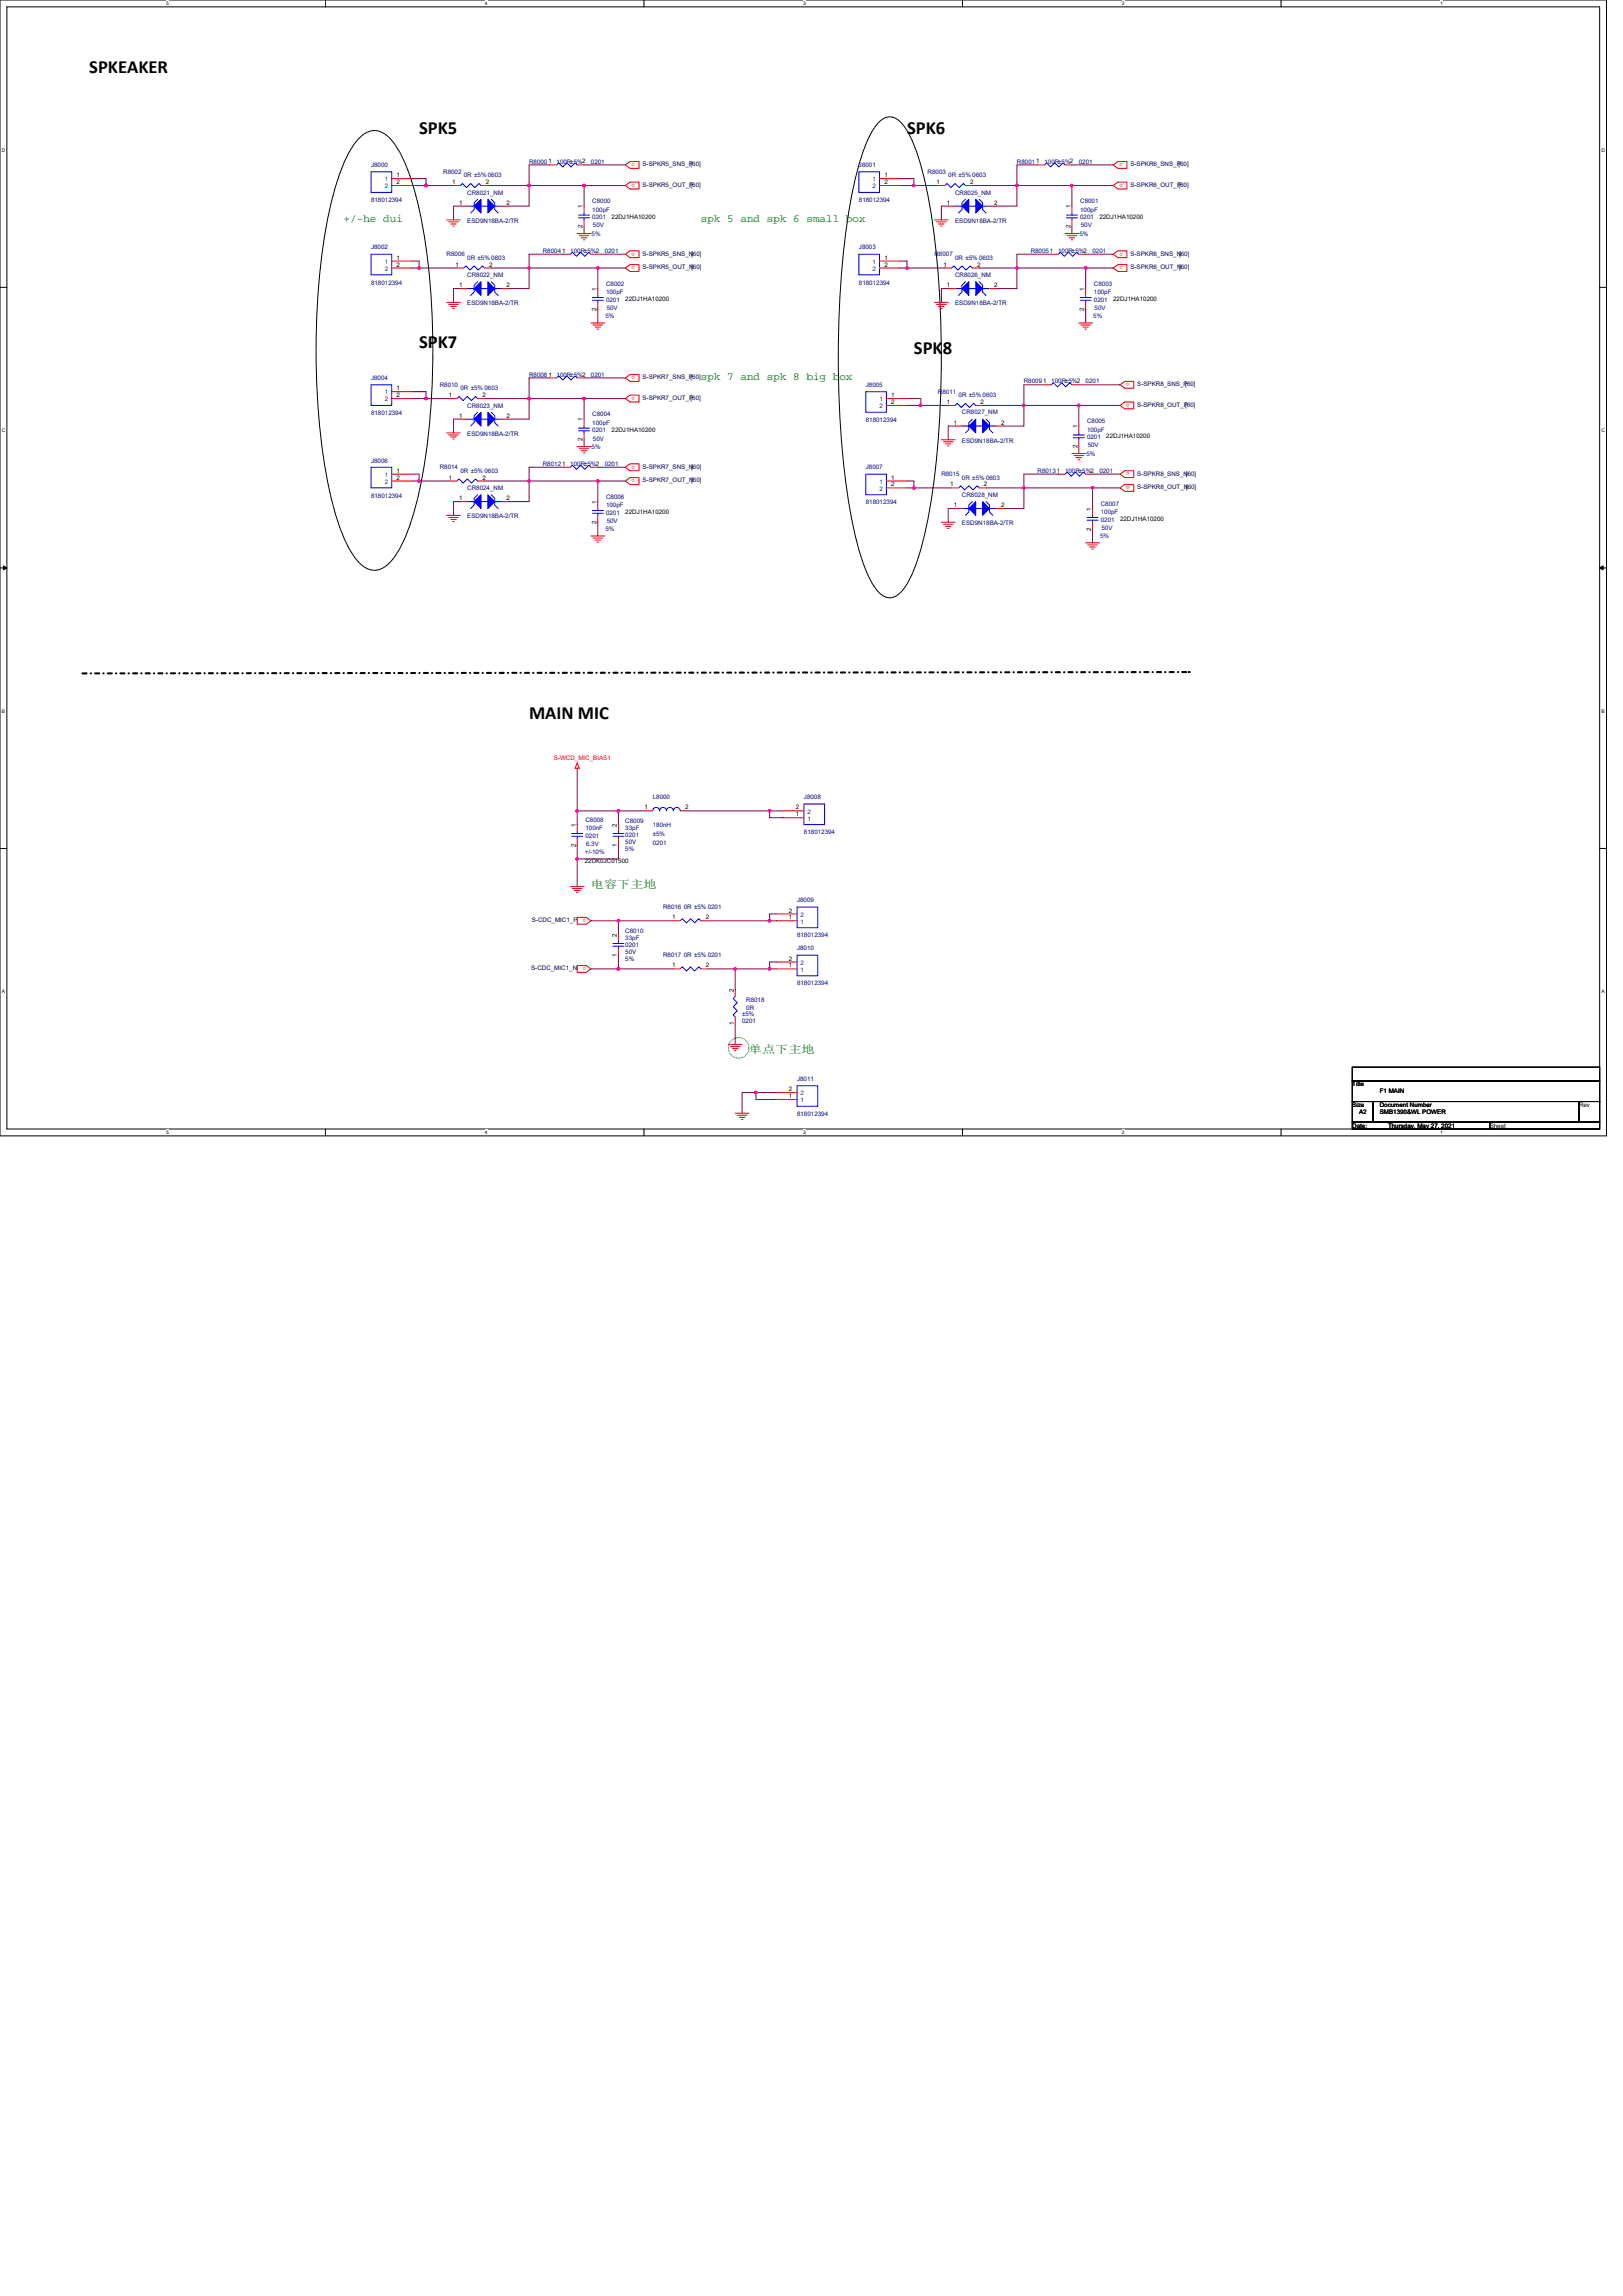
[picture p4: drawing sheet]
<svg xmlns="http://www.w3.org/2000/svg" width="210mm" height="297mm" viewBox="0 0 210 297" stroke-linecap="round" stroke-linejoin="round" font-family="sans-serif">
<defs><g id="words">
<g font-size="2.4">
<text x="11.6" y="9.4">SPKEAKER</text>
<text x="54.2" y="17.4">SPK5</text>
<text x="117.3" y="17.4">SPK6</text>
<text x="54.2" y="45">SPK7</text>
<text x="118.2" y="45.8">SPK8</text>
<text x="68.5" y="93">MAIN MIC</text>
</g>
<g font-size="1.4" fill="#008000">
<text x="44.4" y="28.7">+/-he dui</text>
<text x="90.7" y="28.7">spk 5 and spk 6 small box</text>
<text x="90.7" y="49.1">spk 7 and spk 8 big box</text>
<text x="76.5" y="114.9">电容下主地</text>
<text x="96.9" y="136.3">单点下主地</text>
</g>
<g font-size=".8" fill="#000080">
<text x="48" y="21.6">J8000</text>
<text x="57.3" y="22.5">R8002</text>
<text x="60" y="22.9">0R ±5% 0603</text>
<text x="68.5" y="21.2">R80001</text>
<text x="72" y="21.2">100R±5%2</text>
<text x="76.5" y="21.2">0201</text>
<text x="111.1" y="21.6">J8001</text>
<text x="120" y="22.5">R8003</text>
<text x="122.7" y="22.9">0R ±5% 0603</text>
<text x="131.6" y="21.2">R80011</text>
<text x="135.1" y="21.2">100R±5%2</text>
<text x="139.6" y="21.2">0201</text>
<text x="48" y="26.1">818012394</text>
<text x="60.5" y="25.2">CR8021_NM</text>
<text x="60.5" y="28.8">ESD9N18BA-2/TR</text>
<text x="76.6" y="26.3">C8000</text>
<text x="76.6" y="27.4">100pF</text>
<text x="76.6" y="28.4">0201</text>
<text x="76.7" y="29.4">50V</text>
<text x="111.1" y="26.1">818012394</text>
<text x="123.6" y="25.2">CR8025_NM</text>
<text x="123.6" y="28.8">ESD9N18BA-2/TR</text>
<text x="139.8" y="26.3">C8001</text>
<text x="139.8" y="27.4">100pF</text>
<text x="139.8" y="28.4">0201</text>
<text x="139.8" y="29.4">50V</text>
<text x="48" y="32.3">J8002</text>
<text x="57.8" y="33.2">R8006</text>
<text x="60.5" y="35.8">CR8022_NM</text>
<text x="60.5" y="33.6">0R ±5% 0603</text>
<text x="70.2" y="32.7">R80041</text>
<text x="73.8" y="32.7">100R±5%2</text>
<text x="76.5" y="30.5">5%</text>
<text x="78.2" y="32.7">0201</text>
<text x="111.1" y="32.3">J8003</text>
<text x="120.9" y="33.2">R8007</text>
<text x="123.6" y="35.8">CR8026_NM</text>
<text x="123.6" y="33.6">0R ±5% 0603</text>
<text x="133.3" y="32.7">R80051</text>
<text x="136.9" y="32.7">100R±5%2</text>
<text x="139.7" y="30.5">5%</text>
<text x="141.3" y="32.7">0201</text>
<text x="48" y="36.8">818012394</text>
<text x="60.5" y="39.5">ESD9N18BA-2/TR</text>
<text x="78.3" y="41.2">5%</text>
<text x="78.4" y="37">C8002</text>
<text x="78.4" y="38.1">100pF</text>
<text x="78.4" y="39">0201</text>
<text x="78.5" y="40.1">50V</text>
<text x="111.1" y="36.8">818012394</text>
<text x="123.6" y="39.5">ESD9N18BA-2/TR</text>
<text x="141.4" y="41.2">5%</text>
<text x="141.5" y="37">C8003</text>
<text x="141.5" y="38.1">100pF</text>
<text x="141.5" y="39">0201</text>
<text x="141.6" y="40.1">50V</text>
<text x="48" y="49.2">J8004</text>
<text x="48" y="53.7">818012394</text>
<text x="56.9" y="50.1">R8010</text>
<text x="59.6" y="50.5">0R ±5% 0603</text>
<text x="60.5" y="52.7">CR8023_NM</text>
<text x="68.5" y="48.7">R80081</text>
<text x="72" y="48.7">100R±5%2</text>
<text x="76.5" y="48.7">0201</text>
<text x="76.6" y="53.9">C8004</text>
<text x="112" y="50.1">J8005</text>
<text x="121.3" y="50.9">R8011</text>
<text x="124" y="51.4">0R ±5% 0603</text>
<text x="124.5" y="53.6">CR8027_NM</text>
<text x="132.5" y="49.6">R80091</text>
<text x="136" y="49.6">100R±5%2</text>
<text x="140.5" y="49.6">0201</text>
<text x="48" y="59.8">J8006</text>
<text x="60.5" y="56.4">ESD9N18BA-2/TR</text>
<text x="76.5" y="58.1">5%</text>
<text x="76.6" y="54.9">100pF</text>
<text x="76.6" y="55.9">0201</text>
<text x="76.7" y="57">50V</text>
<text x="112" y="54.6">818012394</text>
<text x="124.5" y="57.3">ESD9N18BA-2/TR</text>
<text x="140.6" y="58.9">5%</text>
<text x="140.6" y="54.8">C8005</text>
<text x="140.6" y="55.8">100pF</text>
<text x="140.6" y="56.8">0201</text>
<text x="140.7" y="57.9">50V</text>
<text x="48" y="64.4">818012394</text>
<text x="56.9" y="60.7">R8014</text>
<text x="59.6" y="61.2">0R ±5% 0603</text>
<text x="60.5" y="63.4">CR8024_NM</text>
<text x="70.2" y="60.3">R80121</text>
<text x="73.8" y="60.3">100R±5%2</text>
<text x="78.2" y="60.3">0201</text>
<text x="78.4" y="64.5">C8006</text>
<text x="78.4" y="65.6">100pF</text>
<text x="112" y="60.7">J8007</text>
<text x="112" y="65.3">818012394</text>
<text x="121.8" y="61.6">R8015</text>
<text x="124.5" y="64.3">CR8028_NM</text>
<text x="124.5" y="62.1">0R ±5% 0603</text>
<text x="134.2" y="61.2">R80131</text>
<text x="137.8" y="61.2">100R±5%2</text>
<text x="142.2" y="61.2">0201</text>
<text x="142.4" y="65.4">C8007</text>
<text x="60.5" y="67">ESD9N18BA-2/TR</text>
<text x="78.3" y="68.7">5%</text>
<text x="78.4" y="66.6">0201</text>
<text x="78.5" y="67.7">50V</text>
<text x="124.5" y="67.9">ESD9N18BA-2/TR</text>
<text x="142.3" y="69.6">5%</text>
<text x="142.4" y="66.5">100pF</text>
<text x="142.4" y="67.5">0201</text>
<text x="142.5" y="68.5">50V</text>
<text x="75.7" y="106.3">C8008</text>
<text x="75.7" y="107.4">100nF</text>
<text x="80.9" y="106.5">C8009</text>
<text x="80.9" y="107.4">33pF</text>
<text x="84.5" y="103.4">L8000</text>
<text x="84.5" y="107">180nH</text>
<text x="104" y="103.4">J8008</text>
<text x="104" y="107.9">818012394</text>
<text x="75.7" y="110.5">+/-10%</text>
<text x="75.7" y="108.4">0201</text>
<text x="75.8" y="109.4">6.3V</text>
<text x="80.9" y="108.3">0201</text>
<text x="80.9" y="109.2">50V</text>
<text x="80.9" y="110.1">5%</text>
<text x="84.5" y="108.2">±5%</text>
<text x="84.5" y="109.4">0201</text>
<text x="85.8" y="117.6">R8016 0R ±5% 0201</text>
<text x="103.1" y="116.7">J8009</text>
<text x="80.9" y="120.7">C8010</text>
<text x="80.9" y="121.6">33pF</text>
<text x="80.9" y="122.5">0201</text>
<text x="80.9" y="123.4">50V</text>
<text x="80.9" y="124.3">5%</text>
<text x="85.8" y="123.8">R8017 0R ±5% 0201</text>
<text x="103.1" y="121.3">818012394</text>
<text x="103.1" y="123">J8010</text>
<text x="96" y="131.4">±5%</text>
<text x="96.5" y="129.6">R8018</text>
<text x="96.5" y="130.7">0R</text>
<text x="103.1" y="127.5">818012394</text>
<text x="96" y="132.3">0201</text>
<text x="103.1" y="139.8">J8011</text>
<text x="103.1" y="144.4">818012394</text>
</g>
<g font-size=".8" fill="#004080">
<text x="49.8" y="23.5">1</text>
<text x="112.9" y="23.5">1</text>
<text x="49.8" y="24.4">2</text>
<text x="112.9" y="24.4">2</text>
<text x="49.8" y="34.1">1</text>
<text x="49.8" y="35">2</text>
<text x="112.9" y="34.1">1</text>
<text x="112.9" y="35">2</text>
<text x="49.8" y="51">1</text>
<text x="49.8" y="51.9">2</text>
<text x="113.8" y="51.9">1</text>
<text x="113.8" y="52.8">2</text>
<text x="49.8" y="61.7">1</text>
<text x="49.8" y="62.6">2</text>
<text x="113.8" y="62.6">1</text>
<text x="113.8" y="63.5">2</text>
<text x="104.5" y="106.2">1</text>
<text x="104.5" y="105.3">2</text>
<text x="103.6" y="119.5">1</text>
<text x="103.6" y="118.6">2</text>
<text x="103.6" y="125.7">1</text>
<text x="103.6" y="124.8">2</text>
<text x="103.6" y="142.6">1</text>
<text x="103.6" y="141.7">2</text>
</g>
<g font-size=".8">
<text x="51.3" y="22.9">1</text>
<text x="51.3" y="23.8">2</text>
<text x="58.5" y="23.8">1</text>
<text x="62.9" y="23.8">2</text>
<text x="114.4" y="22.9">1</text>
<text x="114.4" y="23.8">2</text>
<text x="121.2" y="23.8">1</text>
<text x="125.5" y="23.8">2</text>
<text x="59.4" y="26.5">1</text>
<text x="65.5" y="26.5">2</text>
<text x="75.4" y="29.5" transform="rotate(-90 75.4 29.5)">2</text>
<text x="75.4" y="26.9" transform="rotate(-90 75.4 26.9)">1</text>
<text x="79.1" y="28.3">22DJ1HA10200</text>
<text x="122.5" y="26.5">1</text>
<text x="128.6" y="26.5">2</text>
<text x="138.5" y="29.5" transform="rotate(-90 138.5 29.5)">2</text>
<text x="138.5" y="26.9" transform="rotate(-90 138.5 26.9)">1</text>
<text x="142.2" y="28.3">22DJ1HA10200</text>
<text x="51.3" y="33.6">1</text>
<text x="51.3" y="34.5">2</text>
<text x="58.9" y="34.5">1</text>
<text x="63.3" y="34.5">2</text>
<text x="114.4" y="33.6">1</text>
<text x="114.4" y="34.5">2</text>
<text x="122.1" y="34.5">1</text>
<text x="126.4" y="34.5">2</text>
<text x="59.4" y="37.2">1</text>
<text x="65.5" y="37.2">2</text>
<text x="77.2" y="40.2" transform="rotate(-90 77.2 40.2)">2</text>
<text x="77.2" y="37.6" transform="rotate(-90 77.2 37.6)">1</text>
<text x="80.9" y="38.9">22DJ1HA10200</text>
<text x="122.5" y="37.2">1</text>
<text x="128.6" y="37.2">2</text>
<text x="140.3" y="40.2" transform="rotate(-90 140.3 40.2)">2</text>
<text x="140.3" y="37.6" transform="rotate(-90 140.3 37.6)">1</text>
<text x="144" y="38.9">22DJ1HA10200</text>
<text x="51.3" y="50.5">1</text>
<text x="51.3" y="51.4">2</text>
<text x="58.1" y="51.4">1</text>
<text x="62.4" y="51.4">2</text>
<text x="115.3" y="51.4">1</text>
<text x="115.3" y="52.3">2</text>
<text x="122.5" y="52.3">1</text>
<text x="126.9" y="52.3">2</text>
<text x="59.4" y="54">1</text>
<text x="65.5" y="54">2</text>
<text x="75.4" y="57.1" transform="rotate(-90 75.4 57.1)">2</text>
<text x="75.4" y="54.5" transform="rotate(-90 75.4 54.5)">1</text>
<text x="79.1" y="55.8">22DJ1HA10200</text>
<text x="123.4" y="54.9">1</text>
<text x="129.5" y="54.9">2</text>
<text x="139.4" y="58" transform="rotate(-90 139.4 58)">2</text>
<text x="139.4" y="55.4" transform="rotate(-90 139.4 55.4)">1</text>
<text x="143.1" y="56.7">22DJ1HA10200</text>
<text x="51.3" y="61.2">1</text>
<text x="51.3" y="62">2</text>
<text x="58.1" y="62">1</text>
<text x="59.4" y="64.7">1</text>
<text x="62.4" y="62">2</text>
<text x="65.5" y="64.7">2</text>
<text x="77.2" y="65.2" transform="rotate(-90 77.2 65.2)">1</text>
<text x="115.3" y="62">1</text>
<text x="115.3" y="62.9">2</text>
<text x="122.9" y="62.9">1</text>
<text x="123.4" y="65.6">1</text>
<text x="127.3" y="62.9">2</text>
<text x="129.5" y="65.6">2</text>
<text x="77.2" y="67.7" transform="rotate(-90 77.2 67.7)">2</text>
<text x="80.9" y="66.5">22DJ1HA10200</text>
<text x="141.2" y="68.6" transform="rotate(-90 141.2 68.6)">2</text>
<text x="141.2" y="66.1" transform="rotate(-90 141.2 66.1)">1</text>
<text x="144.9" y="67.4">22DJ1HA10200</text>
<text x="74.5" y="106.9" transform="rotate(-90 74.5 106.9)">1</text>
<text x="79.8" y="106.9" transform="rotate(-90 79.8 106.9)">2</text>
<text x="83.4" y="104.7">1</text>
<text x="88.6" y="104.7">2</text>
<text x="102.9" y="105.6">1</text>
<text x="102.9" y="104.7">2</text>
<text x="74.5" y="109.5" transform="rotate(-90 74.5 109.5)">2</text>
<text x="75.7" y="111.7">22DK0JC01500</text>
<text x="79.8" y="109.5" transform="rotate(-90 79.8 109.5)">1</text>
<text x="86.9" y="118.9">1</text>
<text x="91.3" y="118.9">2</text>
<text x="102.1" y="118.9">1</text>
<text x="102.1" y="118.1">2</text>
<text x="79.8" y="123.8" transform="rotate(-90 79.8 123.8)">1</text>
<text x="79.8" y="121.2" transform="rotate(-90 79.8 121.2)">2</text>
<text x="86.9" y="125.2">1</text>
<text x="91.3" y="125.2">2</text>
<text x="102.1" y="125.2">1</text>
<text x="102.1" y="124.3">2</text>
<text x="94.9" y="128.3" transform="rotate(-90 94.9 128.3)">2</text>
<text x="94.9" y="132.6" transform="rotate(-90 94.9 132.6)">1</text>
<text x="102.1" y="142.1">1</text>
<text x="102.1" y="141.2">2</text>
<text x="175" y="140.6">Title</text>
<text x="175" y="143.2">Size</text>
<text x="178.5" y="143.2">Document Number</text>
<text x="178.5" y="141.4">F1 MAIN</text>
<text x="204.3" y="143.2">Rev</text>
<text x="175" y="145.9">Date:</text>
<text x="175.8" y="144.1">A2</text>
<text x="178.5" y="144.1">SMB1390&amp;WL POWER</text>
<text x="179.6" y="145.9">Thursday, May 27, 2021</text>
<text x="192.7" y="145.9">Sheet</text>
</g>
<g font-size=".8" fill="#f00">
<text x="82.1" y="21.1" transform="rotate(-180 82.1 21.1)">o</text>
<text x="82.1" y="23.8" transform="rotate(-180 82.1 23.8)">o</text>
<text x="145.3" y="21.1" transform="rotate(-180 145.3 21.1)">o</text>
<text x="145.3" y="23.8" transform="rotate(-180 145.3 23.8)">o</text>
<text x="82.1" y="32.7" transform="rotate(-180 82.1 32.7)">o</text>
<text x="82.1" y="34.4" transform="rotate(-180 82.1 34.4)">o</text>
<text x="145.3" y="32.7" transform="rotate(-180 145.3 32.7)">o</text>
<text x="145.3" y="34.4" transform="rotate(-180 145.3 34.4)">o</text>
<text x="82.1" y="48.7" transform="rotate(-180 82.1 48.7)">o</text>
<text x="82.1" y="51.3" transform="rotate(-180 82.1 51.3)">o</text>
<text x="146.2" y="49.6" transform="rotate(-180 146.2 49.6)">o</text>
<text x="146.2" y="52.2" transform="rotate(-180 146.2 52.2)">o</text>
<text x="82.1" y="60.2" transform="rotate(-180 82.1 60.2)">o</text>
<text x="82.1" y="62" transform="rotate(-180 82.1 62)">o</text>
<text x="146.2" y="61.1" transform="rotate(-180 146.2 61.1)">o</text>
<text x="146.2" y="62.9" transform="rotate(-180 146.2 62.9)">o</text>
<text x="71.7" y="98.3">S-WCD_MIC_BIAS1</text>
<text x="75.8" y="118.9" transform="rotate(-180 75.8 118.9)">o</text>
<text x="75.8" y="125.1" transform="rotate(-180 75.8 125.1)">o</text>
</g>
<g font-size=".8" fill="#000040">
<text x="83.1" y="21.5">S-SPKR5_SNS_P[60]</text>
<text x="146.2" y="21.5">S-SPKR6_SNS_P[60]</text>
<text x="83.1" y="24.2">S-SPKR5_OUT_P[60]</text>
<text x="146.2" y="24.2">S-SPKR6_OUT_P[60]</text>
<text x="83.1" y="33.1">S-SPKR5_SNS_N[60]</text>
<text x="83.1" y="34.9">S-SPKR5_OUT_N[60]</text>
<text x="146.2" y="33.1">S-SPKR6_SNS_N[60]</text>
<text x="146.2" y="34.9">S-SPKR6_OUT_N[60]</text>
<text x="83.1" y="49.1">S-SPKR7_SNS_P[60]</text>
<text x="83.1" y="51.7">S-SPKR7_OUT_P[60]</text>
<text x="147.1" y="50">S-SPKR8_SNS_P[60]</text>
<text x="147.1" y="52.6">S-SPKR8_OUT_P[60]</text>
<text x="83.1" y="60.6">S-SPKR7_SNS_N[60]</text>
<text x="83.1" y="62.4">S-SPKR7_OUT_N[60]</text>
<text x="147.1" y="61.5">S-SPKR8_SNS_N[60]</text>
<text x="147.1" y="63.3">S-SPKR8_OUT_N[60]</text>
<text x="68.8" y="119.3">S-CDC_MIC1_P</text>
<text x="68.7" y="125.5">S-CDC_MIC1_N</text>
</g>
<g font-size=".6">
<text x="21.5" y=".7">5</text>
<text x="62.7" y=".7">4</text>
<text x="103.9" y=".7">3</text>
<text x="145.1" y=".7">2</text>
<text x="186.3" y=".7">1</text>
<text x=".2" y="19.6">D</text>
<text x="207.2" y="19.6">D</text>
<text x=".2" y="55.9">C</text>
<text x="207.2" y="55.9">C</text>
<text x=".2" y="92.2">B</text>
<text x="207.2" y="92.2">B</text>
<text x=".2" y="128.5">A</text>
<text x="207.2" y="128.5">A</text>
<text x="21.5" y="146.7">5</text>
<text x="62.7" y="146.7">4</text>
<text x="103.9" y="146.7">3</text>
<text x="145.1" y="146.7">2</text>
<text x="186.3" y="146.7">1</text>
</g>
</g></defs>
<path d="M0 0h207.8v147h-207.8zM.9 .9h206.1v145.2h-206.1z" fill="none" stroke="#000" stroke-width=".13"/>
<g fill="#fff">
<path d="M21.5 .1h.4v.7h-.4z"/>
<path d="M21.5 146.2h.4v.7h-.4z"/>
</g>
<path d="M42.1 0v.9M42.1 146.1v.9" fill="none" stroke="#000" stroke-width=".13"/>
<g fill="#fff">
<path d="M62.7 .1h.4v.7h-.4z"/>
<path d="M62.7 146.2h.4v.7h-.4z"/>
</g>
<path d="M83.3 0v.9M83.3 146.1v.9" fill="none" stroke="#000" stroke-width=".13"/>
<g fill="#fff">
<path d="M103.9 .1h.4v.7h-.4z"/>
<path d="M103.9 146.2h.4v.7h-.4z"/>
</g>
<path d="M124.5 0v.9M124.5 146.1v.9" fill="none" stroke="#000" stroke-width=".13"/>
<g fill="#fff">
<path d="M145.1 .1h.4v.7h-.4z"/>
<path d="M145.1 146.2h.4v.7h-.4z"/>
</g>
<path d="M165.7 0v.9M165.7 146.1v.9" fill="none" stroke="#000" stroke-width=".13"/>
<g fill="#fff">
<path d="M186.3 .1h.4v.7h-.4z"/>
<path d="M186.3 146.2h.4v.7h-.4z"/>
<path d="M.2 19h.5v.7h-.5z"/>
<path d="M207.2 19h.4v.7h-.4z"/>
<path d="M.2 55.3h.5v.7h-.5z"/>
<path d="M207.2 55.3h.4v.7h-.4z"/>
</g>
<path d="M0 37.2h.9M207 37.2h.8" fill="none" stroke="#000" stroke-width=".13"/>
<g fill="#fff">
<path d="M.2 91.6h.4v.7h-.4z"/>
<path d="M207.2 91.6h.4v.7h-.4z"/>
</g>
<path d="M0 73.5h.9M207 73.5h.8" fill="none" stroke="#000" stroke-width=".13"/>
<path d="M.4 73.2l.5 .3-.5 .2zM207 73.5l.4-.3v.5z" fill="#000" stroke="#000" stroke-width=".13"/>
<g fill="#fff">
<path d="M.2 127.9h.4v.7h-.4z"/>
<path d="M207.2 127.9h.4v.7h-.4z"/>
</g>
<path d="M46.4 17.9a2.49 2.49 0 0 1 4.1 0 17.6 17.6 0 0 1 3.3 7.3 87 87 0 0 1 2.1 25.2 69.1 69.1 0 0 1-2.6 16.7 15.8 15.8 0 0 1-2.8 5.7 2.49 2.49 0 0 1-4.1 0 17.6 17.6 0 0 1-3.3-7.4 87.2 87.2 0 0 1-2.1-25.2 69.2 69.2 0 0 1 2.6-16.6 15.8 15.8 0 0 1 2.8-5.7zM113.9 15.6a1.68 1.68 0 0 1 2.4 0 9.1 9.1 0 0 1 2.2 3.8 65.5 65.5 0 0 1 2.9 16 129.7 129.7 0 0 1-1.2 30.9 30.7 30.7 0 0 1-2.8 9.1 3.1 3.1 0 0 1-2.3 1.9 3.1 3.1 0 0 1-2.3-1.9 30.7 30.7 0 0 1-2.8-9.1 129.1 129.1 0 0 1 0-40.1 30.7 30.7 0 0 1 2.8-9.1l.5-.9zM0 109.8h.9M207 109.8h.8M175 138.1h32v1.7h-32zM175 139.8h32v2.7h-32zM175 142.5h2.6v2.7h-2.6zM175 145.2h17.7v.9h-17.7zM177.6 142.5h26.7v2.7h-26.7zM192.7 145.2h14.3v.9h-14.3zM204.3 142.5h2.7v2.7h-2.7z" fill="none" stroke="#000" stroke-width=".13"/>
<path d="M10.7 87.1l143.1-.2M153.8 86.9h.1" fill="none" stroke="#000" stroke-width=".27" stroke-dasharray=".5 .5 0 .5"/>
<circle cx="95.6" cy="135.6" r="1.33" fill="none" stroke="#008000" stroke-width=".13"/>
<g fill="none" stroke="#f00" stroke-width=".13">
<path d="M50.7 33.8h2.6M50.7 34.7h2.6M50.7 23.1h2.6M50.7 24h2.6M57.8 28.4h1.8M57.8 39.1h1.8M58.1 28.7h1.2M58.1 39.4h1.2M58.3 29h.7M58.3 39.6h.7M58.6 29.2h.2M58.6 39.9h.2"/>
<path d="M58.7 24h.9M59.1 34.7h.9M59.6 37.3h.9M59.6 26.7h.9M62.2 24h.9M62.7 34.7h.9M64.9 37.3h.9M64.9 26.7h.9M71.1 21.3h.9M72.9 32.9h.9M74.7 30.2h1.8M74.7 21.3h.9"/>
<path d="M74.9 30.5h1.3M75.2 30.8h.7M75.5 31h.2M75.6 26.7v.9M75.6 28.4v.9M76.5 32.9h.8M77.3 37.3v.9M77.3 39.1v.9M80.9 21.3l.6-.4h1.2v.9h-1.2zM80.9 24l.6-.4h1.2v.8h-1.2zM80.9 32.9l.6-.5h1.2v.9h-1.2zM80.9 34.7l.6-.5h1.2v.9h-1.2z"/>
<path d="M113.8 23.1h2.7M113.8 24h2.7M113.8 33.8h2.7M113.8 34.7h2.7M120.9 28.4h1.8M120.9 39.1h1.8M121.2 28.7h1.2M121.2 39.4h1.2M121.3 24h.9M121.4 29h.7M121.4 39.6h.7M121.7 29.2h.2"/>
<path d="M121.7 39.9h.2M122.2 34.7h.9M122.7 26.7h.9M122.7 37.3h.9M124.9 24h.9M125.8 34.7h.9M128 26.7h.9M128 37.3h.9M134.2 21.3h.9M136 32.9h.9M137.8 30.2h1.8M137.8 21.3h.9"/>
<path d="M138.1 30.5h1.2M138.3 30.8h.7M138.6 31h.2M138.7 26.7v.9M138.7 28.4v.9M139.6 32.9h.9M140.5 37.3v.9M140.5 39.1v.9M144 21.3l.6-.4h1.2v.9h-1.2zM144 24l.6-.4h1.2v.8h-1.2zM144 32.9l.6-.5h1.2v.9h-1.2zM144 34.7l.6-.5h1.2v.9h-1.2z"/>
<path d="M50.7 50.7h2.6M50.7 51.6h2.6M57.8 56h1.8M58.1 56.3h1.2M58.2 51.6h.9M58.3 56.5h.7M58.6 56.8h.2M59.6 54.2h.9M61.8 51.6h.9M64.9 54.2h.9M71.1 48.9h.9M74.7 57.8h1.8"/>
<path d="M74.7 48.9h.9M74.9 58.1h1.3M75.2 58.3h.7M75.5 58.6h.2M75.6 54.2v.9M75.6 56v.9M76.5 41.8h1.7M76.7 42h1.3M77 42.3h.7M77.3 42.6h.1M80.9 48.9l.6-.4h1.2v.8h-1.2zM80.9 51.6l.6-.5h1.2v.9h-1.2z"/>
<path d="M114.7 51.6h2.6M114.7 52.5h2.6M121.8 56.9h1.8M122.1 57.2h1.2M122.3 57.4h.7M122.6 57.7h.2M122.7 52.5h.9M123.6 55.1h.9M126.2 52.5h.9M128.9 55.1h.9M135.1 49.8h.9M138.7 58.7h1.8"/>
<path d="M138.7 49.8h.9M139 58.9h1.2M139.2 59.2h.7M139.5 59.5h.2M139.6 41.8h1.8M139.6 55.1v.9M139.6 56.9v.9M139.8 42h1.3M140.1 42.3h.7M140.4 42.6h.2M144.9 49.8l.6-.5h1.2v.9h-1.2zM144.9 52.5l.6-.5h1.2v.9h-1.2z"/>
<path d="M50.7 61.3h2.6M50.7 62.2h2.6M57.8 66.7h1.8M58.1 66.9h1.2M58.2 62.2h.9M58.3 67.2h.7M58.6 67.5h.2M59.6 64.9h.9M61.8 62.2h.9M64.9 64.9h.9M72.9 60.5h.9M76.5 69.3h1.7"/>
<path d="M76.5 60.5h.8M76.7 69.6h1.3M77 69.9h.7M77.3 70.1h.1M77.3 64.9v.9M77.3 66.7v.9M80.9 60.5l.6-.5h1.2v.9h-1.2zM80.9 62.2l.6-.4h1.2v.9h-1.2zM114.7 62.2h2.6M114.7 63.1h2.6M121.8 67.6h1.8M122.1 67.8h1.2"/>
<path d="M122.3 68.1h.7M122.6 68.4h.2M123.1 63.1h.9M123.6 65.8h.9M126.7 63.1h.9M128.9 65.8h.9M136.9 61.3h.9M140.5 70.2h1.7M140.5 61.3h.9M140.7 70.5h1.3M141 70.8h.7M141.3 71h.1"/>
<path d="M141.4 65.8v.9M141.4 67.6v.9M144.9 61.3l.6-.4h1.2v.9h-1.2zM144.9 63.1l.6-.4h1.2v.9h-1.2zM74.7 99.4v.2M74.7 98.7l.2 .7h-.5zM73.8 114.7h1.8M74.1 114.9h1.2M74.3 115.2h.7M74.6 115.5h.2M74.7 106.7v.9M74.7 108.5v.8"/>
<path d="M74.7 118.7h1.1l.7 .4-.7 .5h-1.1zM80 108.5v.8M80 106.7v.9M83.6 104.9h.9M87.1 119.1h.9M88 104.9h.9M90.7 119.1h.9M100.5 119.1h2.6M100.5 118.2h2.6M101.3 105.8h2.7M101.3 104.9h2.7M74.7 124.9h1.1l.7 .4-.7 .5h-1.1z"/>
<path d="M80 122.7v.9M80 120.9v.9M87.1 125.3h.9M90.7 125.3h.9M94.2 135.1h1.8M94.5 135.4h1.2M94.8 135.7h.7M95 135.9h.2M95.1 131.6v.9M95.1 128v.9M100.5 125.3h2.6M100.5 124.5h2.6"/>
<path d="M95.1 144h1.8M95.4 144.3h1.2M95.7 144.6h.7M95.9 144.8h.2M100.5 142.2h2.6M100.5 141.4h2.6"/>
</g>
<g fill="none" stroke="#00f" stroke-width=".13">
<path d="M48 32.9h2.7v2.7h-2.7zM48 22.2h2.7v2.7h-2.7zM59.6 24l.2-.3 .6 .6 .5-.6 .5 .6 .6-.6 .2 .3M60 34.7l.3-.3 .5 .5 .5-.5 .6 .5 .5-.5 .3 .3M60.5 37.3h.8M60.5 26.7h.8M61.8 36.4l-.5 .5v.9l-.4 .4M61.8 25.8l-.5 .4v.9l-.4 .5M62.2 37.3h.9M62.2 26.7h.9M63.6 36.4l.4 .5v.9l.5 .4M63.6 25.8l.4 .4v.9l.5 .5"/>
<path d="M64 37.3h.9M64 26.7h.9M72 21.3l.3-.2 .5 .5 .5-.5 .6 .5 .5-.5 .3 .2M73.8 32.9l.3-.3 .5 .6 .5-.6 .6 .6 .5-.6 .3 .3M74.9 27.8h1.4M74.9 28.2h1.4M75.6 27.6v.2M75.6 28.2v.2M76.6 38.5h1.5M76.6 38.8h1.5M77.3 38.2v.3M77.3 38.8v.3"/>
<path d="M111.1 22.2h2.7v2.7h-2.7zM111.1 32.9h2.7v2.7h-2.7zM122.2 24l.3-.3 .5 .6 .6-.6 .5 .6 .5-.6 .3 .3M123.1 34.7l.3-.3 .5 .5 .6-.5 .5 .5 .5-.5 .3 .3M123.6 26.7h.9M123.6 37.3h.9M124.9 25.8l-.4 .4v.9l-.5 .5M124.9 36.4l-.4 .5v.9l-.5 .4M125.3 26.7h.9M125.3 37.3h.9M126.7 25.8l.4 .4v.9l.5 .5M126.7 36.4l.4 .5v.9l.5 .4"/>
<path d="M127.1 26.7h.9M127.1 37.3h.9M135.1 21.3l.3-.2 .5 .5 .6-.5 .5 .5 .5-.5 .3 .2M136.9 32.9l.3-.3 .5 .6 .5-.6 .6 .6 .5-.6 .3 .3M138 27.8h1.4M138 28.2h1.4M138.7 27.6v.2M138.7 28.2v.2M139.8 38.5h1.4M139.8 38.8h1.4M140.5 38.2v.3M140.5 38.8v.3"/>
<path d="M48 49.8h2.7v2.7h-2.7zM59.1 51.6l.3-.3 .5 .5 .6-.5 .5 .5 .5-.5 .3 .3M60.5 54.2h.8M61.8 53.3l-.5 .5v.9l-.4 .4M62.2 54.2h.9M63.6 53.3l.4 .5v.9l.5 .4M64 54.2h.9M72 48.9l.3-.3 .5 .6 .5-.6 .6 .6 .5-.6 .3 .3M74.9 55.4h1.4M74.9 55.7h1.4M75.6 55.1v.3M75.6 55.7v.3"/>
<path d="M112 50.7h2.7v2.6h-2.7zM123.6 52.5l.2-.3 .6 .5 .5-.5 .5 .5 .6-.5 .2 .3M124.5 55.1h.8M125.8 54.2l-.5 .5v.9l-.4 .4M126.2 55.1h.9M127.6 54.2l.4 .5v.9l.5 .4M128 55.1h.9M136 49.8l.3-.3 .5 .6 .6-.6 .5 .6 .5-.6 .3 .3M138.9 56.3h1.4M138.9 56.6h1.4M139.6 56v.3M139.6 56.6v.3"/>
<path d="M48 60.5h2.7v2.6h-2.7zM59.1 62.2l.3-.2 .5 .5 .6-.5 .5 .5 .5-.5 .3 .2M60.5 64.9h.8M61.8 64l-.5 .5v.8l-.4 .5M62.2 64.9h.9M63.6 64l.4 .5v.8l.5 .5M64 64.9h.9M73.8 60.5l.3-.3 .5 .5 .5-.5 .6 .5 .5-.5 .3 .3M76.6 66.1h1.5M76.6 66.4h1.5M77.3 65.8v.3M77.3 66.4v.3"/>
<path d="M112 61.3h2.7v2.7h-2.7zM124 63.1l.3-.2 .5 .5 .5-.5 .6 .5 .5-.5 .3 .2M124.5 65.8h.8M125.8 64.9l-.5 .4v.9l-.4 .5M126.2 65.8h.9M127.6 64.9l.4 .4v.9l.5 .5M128 65.8h.9M137.8 61.3l.3-.2 .5 .5 .5-.5 .6 .5 .5-.5 .3 .2M140.6 66.9h1.5M140.6 67.3h1.5M141.4 66.7v.2M141.4 67.3v.3"/>
<path d="M74 107.8h1.4M74 108.2h1.4M74.7 107.6v.2M74.7 108.2v.3M79.3 108.2h1.4M79.3 107.8h1.4M80 108.2v.3M80 107.6v.2M84.5 104.9a.44 .44 0 0 1 .4-.4 .44 .44 0 0 1 .4 .4M85.3 104.9a.44 .44 0 0 1 .5-.4 .44 .44 0 0 1 .4 .4 .44 .44 0 0 1 .5-.4 .44 .44 0 0 1 .4 .4M87.1 104.9a.44 .44 0 0 1 .5-.4 .44 .44 0 0 1 .4 .4M88 119.1l.3-.2 .5 .5 .5-.5 .6 .5 .5-.5 .3 .2"/>
<path d="M103.1 117.3h2.7v2.7h-2.7zM104 104h2.7v2.7h-2.7zM79.3 122.4h1.4M79.3 122.1h1.4M80 122.4v.3M80 121.8v.3M88 125.3l.3-.2 .5 .5 .5-.5 .6 .5 .5-.5 .3 .2M95.1 128.9l-.2 .3 .5 .5-.5 .5 .5 .6-.5 .5 .2 .3M103.1 123.6h2.7v2.6h-2.7zM103.1 140.5h2.7v2.6h-2.7z"/>
</g>
<g fill="#00f" stroke="#00f" stroke-width=".13">
<path d="M62.2 64v1.8l-.9-.9z"/>
<path d="M63.1 64l.9 .9-.9 .9z"/>
<path d="M125.3 25.8v1.8l-.8-.9z"/>
<path d="M126.2 25.8l.9 .9-.9 .9z"/>
<path d="M62.2 53.3v1.8l-.9-.9z"/>
<path d="M63.1 53.3l.9 .9-.9 .9z"/>
<path d="M125.3 36.4v1.8l-.8-.9z"/>
<path d="M126.2 36.4l.9 .9-.9 .9z"/>
<path d="M126.2 54.2v1.8l-.9-.9z"/>
<path d="M127.1 54.2l.9 .9-.9 .9z"/>
<path d="M62.2 36.4v1.8l-.9-.9z"/>
<path d="M63.1 36.4l.9 .9-.9 .9z"/>
<path d="M62.2 25.8v1.8l-.9-.9z"/>
<path d="M63.1 25.8l.9 .9-.9 .9z"/>
<path d="M126.2 64.9v1.8l-.9-.9z"/>
<path d="M127.1 64.9l.9 .9-.9 .9z"/>
</g>
<g fill="none" stroke="#800040" stroke-width=".13">
<path d="M53.3 33.8h.9v.9M53.3 34.7h.9M53.3 23.1h1.8v.9M53.3 24h1.8M54.2 34.7h4.9M55.1 24h3.6M59.6 26.7h-.9v1.7M59.6 37.3h-.9v1.8M63.1 24h5.4M63.6 34.7h4.9M68.5 24v2.7h-2.7M68.5 34.7v2.6h-2.7"/>
<path d="M68.5 24h7.1M68.5 34.7h8.8M71.1 21.3h-2.6v2.7M72.9 32.9h-4.4v1.8M75.6 24v2.7M75.6 29.3v.9M75.6 21.3h5.3M75.6 24h5.3M77.3 34.7v2.6M77.3 32.9h3.6M77.3 34.7h3.6M116.5 23.1h1.7v.9"/>
<path d="M116.5 24h1.7M116.5 33.8h.8v.9M116.5 34.7h.8M117.3 34.7h4.9M118.2 24h3.1M122.7 26.7h-.9v1.7M122.7 37.3h-.9v1.8M125.8 24h5.8M126.7 34.7h4.9M131.6 24v2.7h-2.7M131.6 34.7v2.6h-2.7M131.6 24h7.1"/>
<path d="M131.6 34.7h8.9M134.2 21.3h-2.6v2.7M136 32.9h-4.4v1.8M138.7 21.3h5.3M138.7 24h5.3M138.7 24v2.7M138.7 29.3v.9M140.5 32.9h3.5M140.5 34.7h3.5M140.5 34.7v2.6M53.3 50.7h1.8v.9M53.3 51.6h1.8"/>
<path d="M55.1 51.6h3.1M59.6 54.2h-.9v1.8M62.7 51.6h5.8M68.5 51.6v2.6h-2.7M68.5 51.6h7.1M71.1 48.9h-2.6v2.7M75.6 51.6v2.6M75.6 56.9v.9M75.6 48.9h5.3M75.6 51.6h5.3M77.3 40v1.8M117.3 51.6h1.8v.9"/>
<path d="M117.3 52.5h1.8M119.1 52.5h3.6M123.6 55.1h-.9v1.8M127.1 52.5h5.4M132.5 52.5v2.6h-2.7M132.5 52.5h7.1M135.1 49.8h-2.6v2.7M139.6 49.8h5.3M139.6 52.5h5.3M139.6 52.5v2.6M139.6 57.8v.9M140.5 40v1.8"/>
<path d="M53.3 61.3h.9v.9M53.3 62.2h.9M54.2 62.2h4M59.6 64.9h-.9v1.8M62.7 62.2h5.8M68.5 62.2v2.7h-2.7M68.5 62.2h8.8M72.9 60.5h-4.4v1.7M77.3 62.2v2.7M77.3 67.6v1.7M77.3 60.5h3.6M77.3 62.2h3.6"/>
<path d="M117.3 62.2h.9v.9M117.3 63.1h.9M118.2 63.1h4.9M123.6 65.8h-.9v1.8M127.6 63.1h4.9M132.5 63.1h8.9M132.5 63.1v2.7h-2.7M136.9 61.3h-4.4v1.8M141.4 63.1v2.7M141.4 68.5v1.7M141.4 61.3h3.5M141.4 63.1h3.5"/>
<path d="M74.7 99.6v5.3M74.7 104.9v1.8M74.7 109.3v1.8M74.7 111.1v3.6M74.7 104.9h5.3M76.5 119.1h3.5M80 104.9v1.8M80 109.3v1.8h-5.3M80 119.1v1.8M80 104.9h3.6M80 119.1h7.1M88.9 104.9h10.7"/>
<path d="M91.6 119.1h8M99.6 104.9v.9h1.7M99.6 104.9h1.7M99.6 119.1h.9M100.5 118.2h-.9v.9M76.5 125.3h3.5M80 123.6v1.7M80 125.3h7.1M91.6 125.3h3.5M95.1 125.3h4.5M95.1 125.3v2.7M95.1 132.5v2.6"/>
<path d="M99.6 125.3h.9M100.5 124.5h-.9v.8M97.8 141.4h-1.8v2.6M100.5 141.4h-2.7v.8h2.7"/>
</g>
<g fill="#f0f" stroke="#f0f" stroke-width=".13">
<circle cx="55.1" cy="24" r=".17"/>
<circle cx="75.6" cy="24" r=".17"/>
<circle cx="118.2" cy="24" r=".17"/>
<circle cx="138.7" cy="24" r=".17"/>
<circle cx="77.3" cy="34.7" r=".17"/>
<circle cx="140.5" cy="34.7" r=".17"/>
<circle cx="75.6" cy="51.6" r=".17"/>
<circle cx="119.1" cy="52.4" r=".17"/>
<circle cx="139.6" cy="52.4" r=".17"/>
<circle cx="54.2" cy="62.2" r=".17"/>
<circle cx="77.3" cy="62.2" r=".17"/>
<circle cx="118.2" cy="63.1" r=".17"/>
<circle cx="141.3" cy="63.1" r=".17"/>
<circle cx="80" cy="104.9" r=".17"/>
<circle cx="74.7" cy="104.9" r=".17"/>
<circle cx="99.6" cy="104.9" r=".17"/>
<circle cx="74.7" cy="111.1" r=".17"/>
<circle cx="80" cy="119.1" r=".17"/>
<circle cx="99.6" cy="119.1" r=".17"/>
<circle cx="99.6" cy="125.3" r=".17"/>
<circle cx="80" cy="125.3" r=".17"/>
<circle cx="95.1" cy="125.3" r=".17"/>
<circle cx="68.5" cy="24" r=".17"/>
<circle cx="54.2" cy="34.7" r=".17"/>
<circle cx="68.5" cy="34.7" r=".17"/>
<circle cx="55.1" cy="51.6" r=".17"/>
<circle cx="68.5" cy="51.6" r=".17"/>
<circle cx="68.5" cy="62.2" r=".17"/>
<circle cx="131.6" cy="24" r=".17"/>
<circle cx="117.3" cy="34.7" r=".17"/>
<circle cx="131.6" cy="34.7" r=".17"/>
<circle cx="132.5" cy="52.4" r=".17"/>
<circle cx="132.5" cy="63.1" r=".17"/>
<circle cx="97.8" cy="141.3" r=".17"/>
</g>
<use href="#words"/>
</svg>
